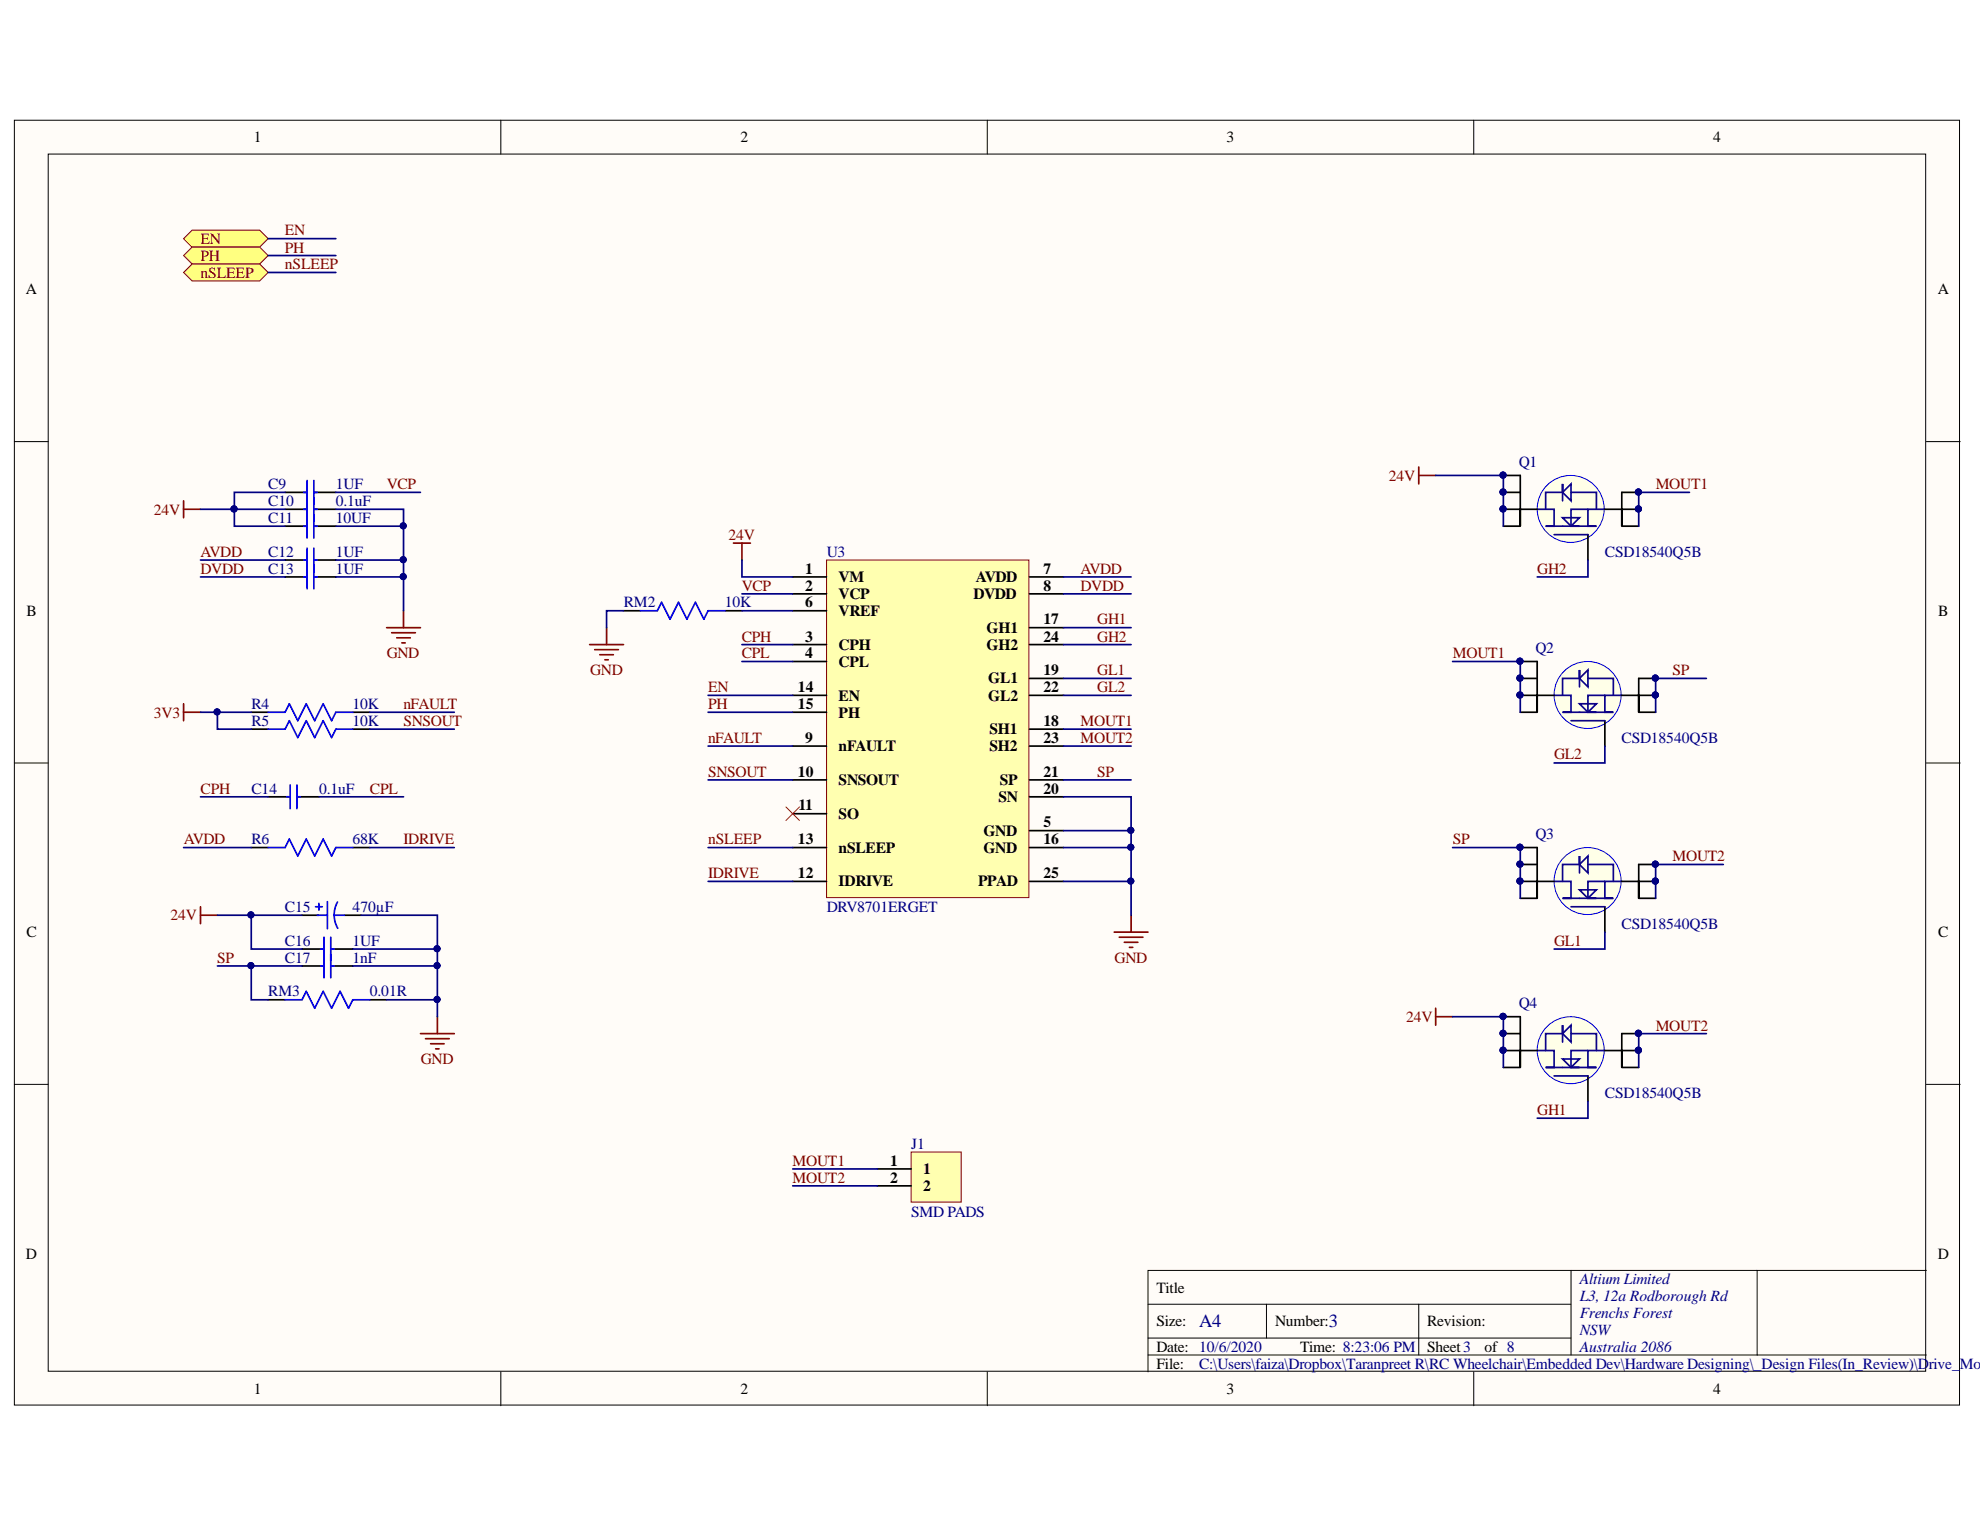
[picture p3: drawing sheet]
<svg xmlns="http://www.w3.org/2000/svg" width="279mm" height="216mm" viewBox="0 0 279 216" stroke-linecap="round" stroke-linejoin="round" font-family="sans-serif">
<defs><g id="words">
<g font-size="2.6" fill="#000080">
<text x="169.2" y="187.3">A4</text>
<text x="187.5" y="187.3">3</text>
</g>
<g font-size="2.2">
<text x="35.8" y="20.1">1</text>
<text x="104.5" y="20.1">2</text>
<text x="173.1" y="20.1">3</text>
<text x="241.8" y="20.1">4</text>
<text x="3.6" y="41.5">A</text>
<text x="273.4" y="41.5">A</text>
<text x="113.6" y="81">1</text>
<text x="113.6" y="83.3">2</text>
<text x="118.3" y="82.2">VM</text>
<text x="137.7" y="82.2">AVDD</text>
<text x="147.2" y="81">7</text>
<text x="147.2" y="83.3">8</text>
<text x="3.7" y="86.9">B</text>
<text x="113.6" y="85.7">6</text>
<text x="118.3" y="84.5">VCP</text>
<text x="118.3" y="86.9">VREF</text>
<text x="137.4" y="84.5">DVDD</text>
<text x="139.2" y="89.3">GH1</text>
<text x="147.2" y="88.1">17</text>
<text x="273.5" y="86.9">B</text>
<text x="113.6" y="90.5">3</text>
<text x="113.6" y="92.9">4</text>
<text x="118.3" y="91.7">CPH</text>
<text x="118.3" y="94.1">CPL</text>
<text x="139.2" y="91.7">GH2</text>
<text x="147.2" y="95.3">19</text>
<text x="147.2" y="90.5">24</text>
<text x="112.6" y="97.6">14</text>
<text x="112.6" y="100.1">15</text>
<text x="118.3" y="98.9">EN</text>
<text x="118.3" y="101.3">PH</text>
<text x="139.5" y="96.4">GL1</text>
<text x="139.5" y="98.9">GL2</text>
<text x="147.2" y="97.6">22</text>
<text x="113.6" y="104.8">9</text>
<text x="118.3" y="106">nFAULT</text>
<text x="139.6" y="103.6">SH1</text>
<text x="139.6" y="106">SH2</text>
<text x="147.2" y="102.4">18</text>
<text x="147.2" y="104.8">23</text>
<text x="112.6" y="109.6">10</text>
<text x="118.3" y="110.8">SNSOUT</text>
<text x="140.9" y="113.2">SN</text>
<text x="141.1" y="110.8">SP</text>
<text x="147.2" y="112">20</text>
<text x="147.2" y="109.6">21</text>
<text x="112.6" y="119.2">13</text>
<text x="112.7" y="114.3">11</text>
<text x="118.3" y="115.5">SO</text>
<text x="138.8" y="118">GND</text>
<text x="147.2" y="116.7">5</text>
<text x="147.2" y="119.2">16</text>
<text x="112.6" y="123.9">12</text>
<text x="118.3" y="125.1">IDRIVE</text>
<text x="118.3" y="120.3">nSLEEP</text>
<text x="138" y="125.1">PPAD</text>
<text x="138.8" y="120.3">GND</text>
<text x="147.2" y="123.9">25</text>
<text x="3.7" y="132.2">C</text>
<text x="273.5" y="132.2">C</text>
<text x="125.6" y="164.5">1</text>
<text x="125.6" y="166.9">2</text>
<text x="130.3" y="165.7">1</text>
<text x="130.3" y="168">2</text>
<text x="3.6" y="177.6">D</text>
<text x="273.4" y="177.6">D</text>
<text x="163.2" y="182.4">Title</text>
<text x="163.2" y="187.1">Size:</text>
<text x="163.2" y="190.8">Date: 10/6/2020</text>
<text x="179.9" y="187.1">Number:</text>
<text x="183.5" y="190.8">Time: 8:23:06 PM</text>
<text x="201.4" y="187.1">Revision:</text>
<text x="201.4" y="190.8">Sheet3</text>
<text x="209.5" y="190.8">of 8</text>
<text x="35.8" y="196.7">1</text>
<text x="104.5" y="196.7">2</text>
<text x="163.2" y="193.1">File:</text>
<text x="173.1" y="196.7">3</text>
<text x="241.8" y="196.7">4</text>
</g>
<g font-size="2.2" fill="#800000">
<text x="28.3" y="34.4">EN</text>
<text x="40.2" y="33.2">EN</text>
<text x="40.2" y="35.6">PH</text>
<text x="28.3" y="36.8">PH</text>
<text x="28.3" y="39.2">nSLEEP</text>
<text x="40.2" y="38">nSLEEP</text>
<text x="54.6" y="69">VCP</text>
<text x="196" y="67.8">24V</text>
<text x="233.6" y="69">MOUT1</text>
<text x="21.7" y="72.6">24V</text>
<text x="102.8" y="76.2">24V</text>
<text x="28.3" y="78.5">AVDD</text>
<text x="28.3" y="81">DVDD</text>
<text x="104.7" y="83.3">VCP</text>
<text x="152.5" y="81">AVDD</text>
<text x="152.5" y="83.3">DVDD</text>
<text x="216.9" y="81">GH2</text>
<text x="154.8" y="88.1">GH1</text>
<text x="54.6" y="92.9">GND</text>
<text x="83.3" y="95.3">GND</text>
<text x="104.7" y="90.5">CPH</text>
<text x="104.7" y="92.9">CPL</text>
<text x="154.8" y="90.5">GH2</text>
<text x="154.8" y="95.3">GL1</text>
<text x="205" y="92.9">MOUT1</text>
<text x="236" y="95.3">SP</text>
<text x="21.7" y="101.3">3V3</text>
<text x="56.9" y="100.1">nFAULT</text>
<text x="99.9" y="97.6">EN</text>
<text x="99.9" y="100.1">PH</text>
<text x="154.8" y="97.6">GL2</text>
<text x="56.9" y="102.4">SNSOUT</text>
<text x="99.9" y="104.8">nFAULT</text>
<text x="152.5" y="102.4">MOUT1</text>
<text x="152.5" y="104.8">MOUT2</text>
<text x="219.3" y="107.2">GL2</text>
<text x="28.3" y="112">CPH</text>
<text x="52.2" y="112">CPL</text>
<text x="99.9" y="109.6">SNSOUT</text>
<text x="154.8" y="109.6">SP</text>
<text x="25.9" y="119.2">AVDD</text>
<text x="56.9" y="119.2">IDRIVE</text>
<text x="99.9" y="119.2">nSLEEP</text>
<text x="205" y="119.2">SP</text>
<text x="99.9" y="123.9">IDRIVE</text>
<text x="236" y="121.5">MOUT2</text>
<text x="24.1" y="129.9">24V</text>
<text x="30.7" y="135.9">SP</text>
<text x="157.3" y="135.9">GND</text>
<text x="219.3" y="133.4">GL1</text>
<text x="198.4" y="144.2">24V</text>
<text x="233.6" y="145.4">MOUT2</text>
<text x="59.4" y="150.1">GND</text>
<text x="216.9" y="157.3">GH1</text>
<text x="111.8" y="164.5">MOUT1</text>
<text x="111.8" y="166.9">MOUT2</text>
</g>
<g font-size="2.2" fill="#000080">
<text x="214.3" y="65.9">Q1</text>
<text x="37.8" y="69">C9</text>
<text x="37.8" y="71.4">C10</text>
<text x="47.4" y="69">1UF</text>
<text x="47.4" y="71.4">0.1uF</text>
<text x="37.8" y="73.8">C11</text>
<text x="47.4" y="73.8">10UF</text>
<text x="37.8" y="78.5">C12</text>
<text x="37.8" y="81">C13</text>
<text x="47.4" y="78.5">1UF</text>
<text x="47.4" y="81">1UF</text>
<text x="116.7" y="78.5">U3</text>
<text x="226.5" y="78.5">CSD18540Q5B</text>
<text x="88" y="85.7">RM2</text>
<text x="102.3" y="85.7">10K</text>
<text x="216.7" y="92.1">Q2</text>
<text x="35.5" y="100.1">R4</text>
<text x="49.8" y="100.1">10K</text>
<text x="35.5" y="102.4">R5</text>
<text x="49.8" y="102.4">10K</text>
<text x="228.8" y="104.8">CSD18540Q5B</text>
<text x="35.5" y="112">C14</text>
<text x="45" y="112">0.1uF</text>
<text x="35.5" y="119.2">R6</text>
<text x="49.8" y="119.2">68K</text>
<text x="216.7" y="118.4">Q3</text>
<text x="40.2" y="128.7">C15</text>
<text x="49.8" y="128.7">470µF</text>
<text x="116.7" y="128.7">DRV8701ERGET</text>
<text x="228.8" y="131.1">CSD18540Q5B</text>
<text x="40.2" y="133.4">C16</text>
<text x="40.2" y="135.9">C17</text>
<text x="49.8" y="133.4">1UF</text>
<text x="49.8" y="135.9">1nF</text>
<text x="37.8" y="140.6">RM3</text>
<text x="52.2" y="140.6">0.01R</text>
<text x="214.3" y="142.3">Q4</text>
<text x="226.5" y="155">CSD18540Q5B</text>
<text x="128.6" y="162.1">J1</text>
<text x="128.6" y="171.7">SMD PADS</text>
<text x="222.9" y="181.2">Altium Limited</text>
<text x="222.9" y="183.6">L3, 12a Rodborough Rd</text>
<text x="222.9" y="186">Frenchs Forest</text>
<text x="222.9" y="188.3">NSW</text>
<text x="222.9" y="190.8">Australia 2086</text>
<text x="169.2" y="193.1">C:\Users\faiza\Dropbox\Taranpreet R\RC Wheelchair\Embedded Dev\Hardware Designing\_Design Files(In_Review)\D</text>
<text x="272.2" y="193.1">rive_Moto</text>
</g>
</g></defs>
<g fill="#fffcf8" stroke="#000" stroke-width=".14">
<path d="M2 17h274.5v181.3h-274.5z"/>
<path d="M6.8 21.7h264.9v171.8h-264.9z"/>
</g>
<g fill="none" stroke="#000" stroke-width=".14">
<path d="M70.7 17v4.7M139.3 17v4.7M208 17v4.7M2 62.3h4.8M271.8 62.3h4.8M2 107.7h4.8M271.8 107.7h4.8M2 153h4.8M271.8 153h4.8M221.7 179.3v11.9M248 179.3h-86v14.3M271.8 179.3h-23.8v11.9"/>
<path d="M70.7 193.6v4.8M139.3 193.6v4.8M162 184h59.7M162 191.2h109.8M162 188.8h59.7M178.7 184v4.8M200.2 184v7.2M208 193.6v4.8"/>
</g>
<circle cx="221.6" cy="71.8" r="4.7" fill="#ffffe8" stroke="#00f" stroke-width=".14"/>
<path d="M212.1 71.9h2.4M212.1 74.3h2.4M212.1 69.5h2.4M212.1 67.1h2.4v2.4M214.5 69.5v4.8v-2.4h2.4M224.1 75.4v3.6M228.9 71.9h2.3M228.9 74.3h2.3M231.2 69.5h-2.3v4.8v-2.4h-2.4" fill="none" stroke="#000" stroke-width=".24"/>
<g fill="#000080" stroke="#000080" stroke-width=".14">
<circle cx="212.1" cy="71.8" r=".43"/>
<circle cx="231.2" cy="71.8" r=".43"/>
<circle cx="231.2" cy="69.4" r=".43"/>
<circle cx="212.1" cy="69.4" r=".43"/>
<circle cx="212.1" cy="67" r=".43"/>
</g>
<path d="M216.9 71.9h2.4v2.4h-1.2h4.8h-1.2v-2.4h2.4M219.3 75.4h4.8M220.5 69.5h-2.4v2.4M220.5 73.1h2.4l-1.2 1.2zM220.5 69.5v-1.2v2.4M220.5 69.5l1.2-1.2v2.4zM221.7 69.5h3.6v2.4M226.5 71.9h-2.4v2.4h1.2h-2.4" fill="none" stroke="#0c0087" stroke-width=".24"/>
<circle cx="224" cy="98.1" r="4.7" fill="#ffffe8" stroke="#00f" stroke-width=".14"/>
<path d="M214.5 98.1h2.4M214.5 95.7h2.4M214.5 93.3h2.4v2.4M216.9 95.7v4.8v-2.4h2.4M231.2 98.1h2.4M233.6 95.7h-2.4v4.8v-2.4h-2.3M214.5 100.5h2.4M226.5 101.7v3.6M231.2 100.5h2.4" fill="none" stroke="#000" stroke-width=".24"/>
<g fill="#000080" stroke="#000080" stroke-width=".14">
<circle cx="214.5" cy="98.1" r=".43"/>
<circle cx="233.6" cy="98.1" r=".43"/>
<circle cx="233.6" cy="95.7" r=".43"/>
<circle cx="214.5" cy="95.7" r=".43"/>
<circle cx="214.5" cy="93.3" r=".43"/>
</g>
<path d="M219.3 98.1h2.4v2.4h-1.2h4.8h-1.2v-2.4h2.4M222.9 95.7h-2.4v2.4M222.9 99.3h2.4l-1.2 1.2zM222.9 95.7v-1.2v2.4M222.9 95.7l1.2-1.2v2.4zM224.1 95.7h3.6v2.4M228.9 98.1h-2.4v2.4h1.2h-2.4M221.7 101.7h4.8" fill="none" stroke="#0c0087" stroke-width=".24"/>
<path d="M157.2 131.5h4.8M157.9 132.3h3.4M158.7 133h1.9M159.4 133.7h.4M159.6 129.1v2.4" fill="none" stroke="#800000" stroke-width=".24"/>
<circle cx="224" cy="124.3" r="4.7" fill="#ffffe8" stroke="#00f" stroke-width=".14"/>
<path d="M214.5 119.6h2.4v2.4M214.5 124.4h2.4M214.5 126.8h2.4M214.5 122h2.4M216.9 122v4.8v-2.4h2.4M226.5 128v3.5M231.2 124.4h2.4M231.2 126.8h2.4M233.6 122h-2.4v4.8v-2.4h-2.3" fill="none" stroke="#000" stroke-width=".24"/>
<g fill="#000080" stroke="#000080" stroke-width=".14">
<circle cx="214.5" cy="124.3" r=".43"/>
<circle cx="233.6" cy="124.3" r=".43"/>
<circle cx="233.6" cy="121.9" r=".43"/>
<circle cx="214.5" cy="121.9" r=".43"/>
<circle cx="214.5" cy="119.6" r=".43"/>
</g>
<path d="M219.3 124.4h2.4v2.4h-1.2h4.8h-1.2v-2.4h2.4M221.7 128h4.8M222.9 122h-2.4v2.4M222.9 125.6h2.4l-1.2 1.2zM222.9 122v-1.2v2.4M222.9 122l1.2-1.2v2.4zM224.1 122h3.6v2.4M228.9 124.4h-2.4v2.4h1.2h-2.4" fill="none" stroke="#0c0087" stroke-width=".24"/>
<circle cx="221.6" cy="148.2" r="4.7" fill="#ffffe8" stroke="#00f" stroke-width=".14"/>
<g fill="none" stroke="#000" stroke-width=".24">
<path d="M40.2 74.3h3.1M40.2 69.5h3.1M40.2 79h3.1M44.3 74.3h3.1M44.3 69.5h3.1M44.3 79h3.1M40.2 81.4h3.1M44.3 81.4h3.1M35.5 100.5h2.3M35.5 102.9h2.3M49.8 100.5h2.4M49.8 102.9h2.4"/>
<path d="M212.1 148.2h2.4M212.1 150.6h2.4M212.1 145.9h2.4M212.1 143.5h2.4v2.4M214.5 145.9v4.7v-2.4h2.4M224.1 151.8v3.6M228.9 148.2h2.3M228.9 150.6h2.3M231.2 145.9h-2.3v4.7v-2.4h-2.4"/>
</g>
<g fill="#000080" stroke="#000080" stroke-width=".14">
<circle cx="212.1" cy="148.2" r=".43"/>
<circle cx="231.2" cy="148.2" r=".43"/>
<circle cx="231.2" cy="145.8" r=".43"/>
<circle cx="212.1" cy="145.8" r=".43"/>
<circle cx="212.1" cy="143.4" r=".43"/>
</g>
<path d="M216.9 148.2h2.4v2.4h-1.2h4.8h-1.2v-2.4h2.4M219.3 151.8h4.8M220.5 145.9h-2.4v2.3M220.5 149.4h2.4l-1.2 1.2zM220.5 145.9v-1.2v2.3M220.5 145.9l1.2-1.2v2.3zM221.7 145.9h3.6v2.3M226.5 148.2h-2.4v2.4h1.2h-2.4" fill="none" stroke="#0c0087" stroke-width=".24"/>
<g fill="none" stroke="#00f" stroke-width=".24">
<path d="M42.9 74.3h.4M42.9 69.5h.4M42.9 79h.4M43.3 67.8v3.3M43.3 72.6v3.3M43.3 77.4v5.7M44.3 67.8v3.3M44.3 72.6v3.3M44.3 77.4v5.7M44.3 74.3h.5M44.3 69.5h.5M44.3 79h.5"/>
<path d="M42.9 81.4h.4M44.3 81.4h.5M37.8 100.5h2.4l.6-1.2 1.2 2.4 1.2-2.4 1.2 2.4 1.2-2.4 1.2 2.4 .6-1.2h2.4M37.8 102.9h2.4l.6-1.2 1.2 2.4 1.2-2.4 1.2 2.4 1.2-2.4 1.2 2.4 .6-1.2h2.4"/>
</g>
<path d="M25.9 99.3v2.4M54.6 88.6h4.7M55.3 89.3h3.3M56 90h1.9M56.7 90.7h.5M56.9 86.2v2.4M25.9 100.5h2.4" fill="none" stroke="#800000" stroke-width=".24"/>
<path d="M116.6 79h28.6v47.7h-28.6z" fill="#ffffb0" stroke="#800000" stroke-width=".14"/>
<g fill="none" stroke="#000" stroke-width=".24">
<path d="M40.2 71.9h3.1M44.3 71.9h3.1M111.9 81.4h4.7M111.9 83.8h4.7M111.9 91h4.7M111.9 93.3h4.7M111.9 86.2h4.7M111.9 98.1h4.7M145.3 81.4h4.8M145.3 83.8h4.8M145.3 91h4.8M145.3 98.1h4.8"/>
<path d="M145.3 88.6h4.8M145.3 95.7h4.8M35.5 119.6h2.3M37.8 112.4h3.1M41.9 112.4h3.1M49.8 119.6h2.4M111.9 105.3h4.7M111.9 110.1h4.7M111.9 114.8h4.7M111.9 119.6h4.7M111.9 100.5h4.7M145.3 117.2h4.8"/>
<path d="M145.3 105.3h4.8M145.3 110.1h4.8M145.3 119.6h4.8M145.3 102.9h4.8M145.3 112.4h4.8M42.6 129.1h2.4M42.6 133.9h3.1M46.7 133.9h3.1M48.6 129.1h2.4M111.9 124.4h4.7M145.3 124.4h4.8"/>
</g>
<g fill="none" stroke="#00f" stroke-width=".24">
<path d="M42.9 71.9h.4M43.3 70.2v3.3M44.3 70.2v3.3M44.3 71.9h.5M37.8 119.6h2.4l.6-1.2 1.2 2.4 1.2-2.4 1.2 2.4 1.2-2.4 1.2 2.4 .6-1.2h2.4M40.5 112.4h.4M40.9 110.8v3.3M41.9 110.8v3.3M41.9 112.4h.5M44.5 128h1M44.8 129.1h1.4M45 127.5v.9"/>
<path d="M45.2 133.9h.5M45.7 132.3v3.3M46.2 127.2v3.9M46.7 132.3v3.3M46.7 133.9h.5M47.2 129.1h1.4M47.2 129.1v.8l.5 1.1M47.6 127.3l-.3 .7-.1 1.1"/>
</g>
<g fill="none" stroke="#800000" stroke-width=".24">
<path d="M25.9 70.7v2.4M25.9 71.9h2.4M103.5 76.6h2.4M104.7 76.6v2.4M200.2 65.9v2.4M200.2 67.1h2.4M28.3 128v2.3M28.3 129.1h2.4M59.3 145.9h4.8M60 146.6h3.4M60.8 147.3h1.9M61.5 148h.5"/>
<path d="M61.7 143.5v2.4M202.6 142.3v2.4M202.6 143.5h2.4"/>
</g>
<g fill="#ffff80" stroke="#800000" stroke-width=".14">
<path d="M25.9 33.7l1.2-1.2h9.5l1.2 1.2-1.2 1.2h-9.5z" fill-rule="evenodd"/>
<path d="M25.9 36.1l1.2-1.2h9.5l1.2 1.2-1.2 1.2h-9.5z" fill-rule="evenodd"/>
<path d="M25.9 38.4l1.2-1.1h9.5l1.2 1.1-1.2 1.2h-9.5z" fill-rule="evenodd"/>
</g>
<path d="M42.6 136.3h3.1M46.7 136.3h3.1" fill="none" stroke="#000" stroke-width=".24"/>
<path d="M45.2 136.3h.5M45.7 134.6v3.4M46.7 134.6v3.4M46.7 136.3h.5" fill="none" stroke="#00f" stroke-width=".24"/>
<path d="M128.6 162.6h7v7h-7z" fill="#ffffb0" stroke="#800000" stroke-width=".14"/>
<path d="M88 86.2h2.4M102.3 86.2h2.4M37.8 141.1h2.4M52.2 141.1h2.4M123.8 165h4.8M123.8 167.3h4.8" fill="none" stroke="#000" stroke-width=".24"/>
<path d="M110.9 113.9l1.9 1.9M112.8 113.9l-1.9 1.9" fill="none" stroke="#f00" stroke-width=".14"/>
<path d="M90.4 86.2h2.4l.6-1.2 1.1 2.4 1.2-2.4 1.2 2.4 1.2-2.4 1.2 2.4 .6-1.2h2.4M40.2 141.1h2.4l.6-1.2 1.2 2.4 1.2-2.4 1.2 2.4 1.2-2.4 1.2 2.4 .6-1.2h2.4" fill="none" stroke="#00f" stroke-width=".24"/>
<path d="M83.2 91h4.8M83.9 91.7h3.4M84.6 92.4h1.9M85.4 93.1h.4M85.6 88.6v2.4" fill="none" stroke="#800000" stroke-width=".24"/>
<g fill="none" stroke="#000080" stroke-width=".24">
<path d="M37.8 33.7h9.6M37.8 36.1h9.6M37.8 38.4h9.6M28.3 71.9h11.9M28.3 79h11.9M40.2 69.5h-7.1v4.8h7.1M47.4 71.9h9.5v14.3M47.4 74.3h9.5M47.4 69.5h11.9M47.4 79h9.5M104.7 79v2.4h7.2M202.6 67.1h9.5v7.2"/>
<path d="M224.1 79v2.4h-7.2M238.4 69.5h-7.2v4.8M28.3 81.4h11.9M47.4 81.4h9.5M88 86.2h-2.4v2.4M99.9 98.1h12M104.7 83.8h7.2M104.7 86.2h7.2M104.7 91h7.2M104.7 93.3h7.2M150.1 83.8h9.5M150.1 81.4h9.5"/>
<path d="M150.1 88.6h9.5M150.1 91h9.5M150.1 95.7h9.5M150.1 98.1h9.5M205 93.3h9.5v7.2M240.8 95.7h-7.2v4.8M25.9 119.6h9.6M28.3 100.5h7.2M28.3 112.4h9.5M30.7 100.5v2.4h4.8M45 112.4h11.9M52.2 100.5h11.9"/>
<path d="M52.2 102.9h11.9M52.2 119.6h11.9M99.9 100.5h12M99.9 105.3h12M99.9 110.1h12M99.9 119.6h12M150.1 117.2h9.5v2.4h-9.5M150.1 112.4h9.5v4.8M150.1 105.3h9.5M150.1 110.1h9.5M150.1 102.9h9.5M159.6 119.6v9.5"/>
<path d="M205 119.6h9.5v7.2M226.5 105.3v2.4h-7.2M30.7 136.3h11.9M30.7 129.1h11.9M35.5 129.1v4.8h7.1M35.5 136.3v4.8h2.3M49.8 133.9h11.9M49.8 136.3h11.9M51 129.1h10.7v14.4M99.9 124.4h12M150.1 124.4h9.5M226.5 131.5v2.4h-7.2"/>
<path d="M243.2 122h-9.6v4.8M54.6 141.1h7.1M205 143.5h7.1v7.1M224.1 155.4v2.4h-7.2M240.8 145.9h-9.6v4.7M111.9 165h11.9M111.9 167.3h11.9"/>
</g>
<g fill="#000080" stroke="#000080" stroke-width=".14">
<circle cx="212.1" cy="67" r=".43"/>
<circle cx="212.1" cy="69.4" r=".43"/>
<circle cx="212.1" cy="71.8" r=".43"/>
<circle cx="231.2" cy="71.8" r=".43"/>
<circle cx="231.2" cy="69.4" r=".43"/>
<circle cx="214.5" cy="93.3" r=".43"/>
<circle cx="214.5" cy="95.7" r=".43"/>
<circle cx="214.5" cy="98.1" r=".43"/>
<circle cx="233.6" cy="98.1" r=".43"/>
<circle cx="233.6" cy="95.7" r=".43"/>
<circle cx="159.6" cy="119.6" r=".43"/>
<circle cx="159.6" cy="117.2" r=".43"/>
<circle cx="159.6" cy="124.3" r=".43"/>
<circle cx="214.5" cy="119.6" r=".43"/>
<circle cx="214.5" cy="121.9" r=".43"/>
<circle cx="214.5" cy="124.3" r=".43"/>
<circle cx="233.6" cy="124.3" r=".43"/>
<circle cx="233.6" cy="121.9" r=".43"/>
<circle cx="212.1" cy="143.4" r=".43"/>
<circle cx="212.1" cy="145.8" r=".43"/>
<circle cx="212.1" cy="148.2" r=".43"/>
<circle cx="56.9" cy="74.2" r=".43"/>
<circle cx="56.9" cy="79" r=".43"/>
<circle cx="56.9" cy="81.4" r=".43"/>
<circle cx="33" cy="71.8" r=".43"/>
<circle cx="30.6" cy="100.5" r=".43"/>
<circle cx="61.7" cy="133.9" r=".43"/>
<circle cx="35.4" cy="129.1" r=".43"/>
<circle cx="35.4" cy="136.3" r=".43"/>
<circle cx="231.2" cy="148.2" r=".43"/>
<circle cx="231.2" cy="145.8" r=".43"/>
<circle cx="61.7" cy="136.3" r=".43"/>
<circle cx="61.7" cy="141" r=".43"/>
</g>
<use href="#words"/>
</svg>
